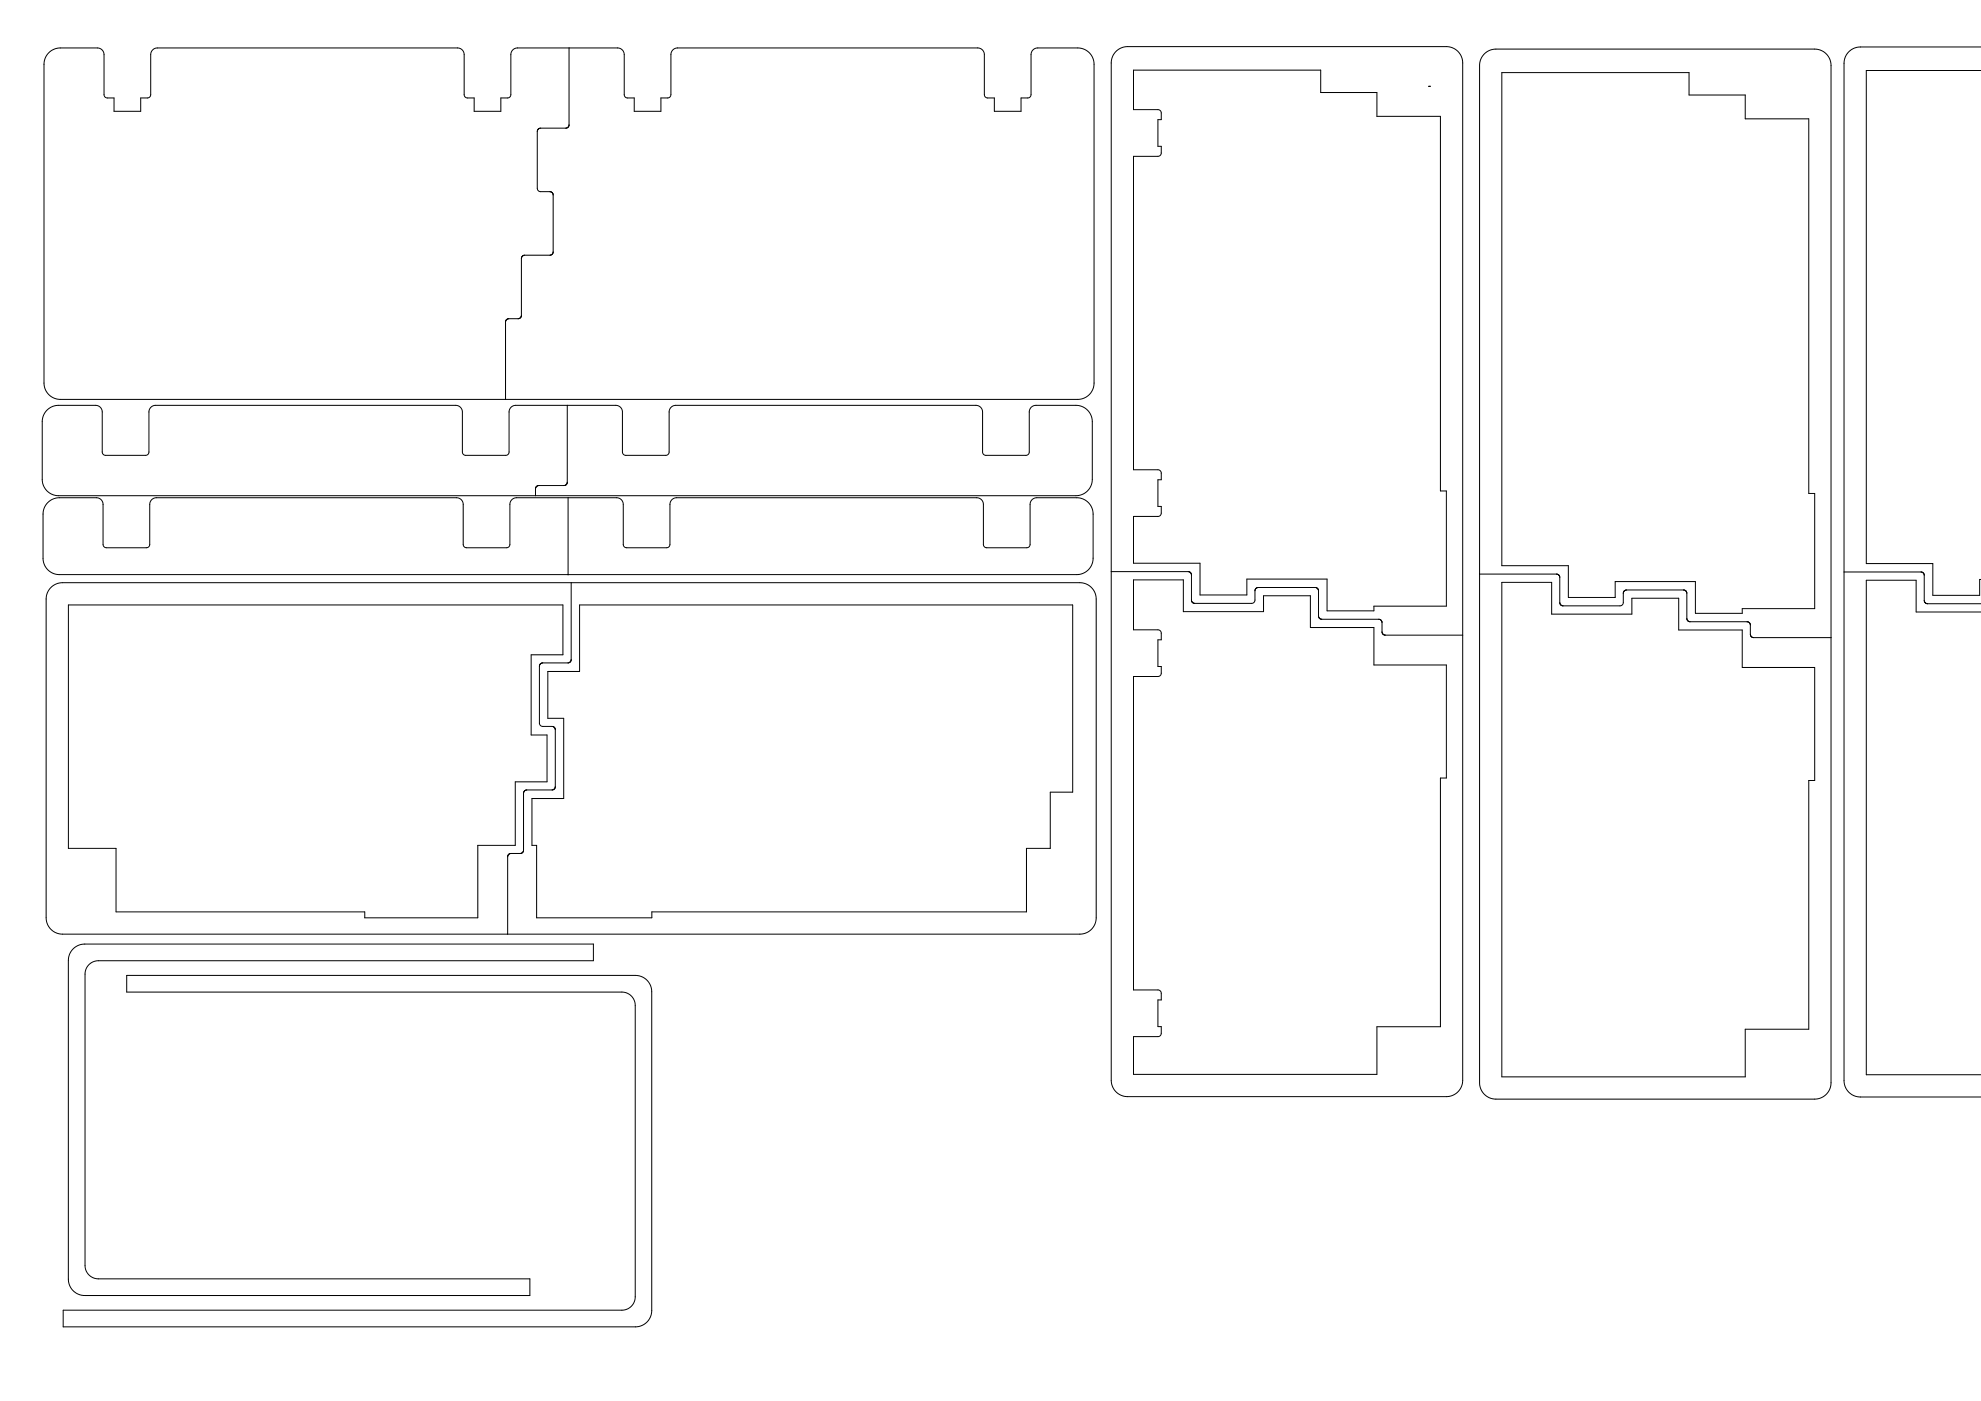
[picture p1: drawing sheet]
<svg xmlns="http://www.w3.org/2000/svg" width="594mm" height="420mm" viewBox="0 0 594 420" stroke-linecap="round" stroke-linejoin="round" font-family="sans-serif">
<g fill="none" stroke="#000" stroke-width=".3">
<path d="M14.6 15.8a4.9 4.9 0 0 1 3.5-1.4h11.1a2 2 0 0 1 2 2v12a1 1 0 0 0 1 1h2v4h8v-4h2a1 1 0 0 0 1-1v-12a2 2 0 0 1 2-2h90a2 2 0 0 1 2 2v12a1 1 0 0 0 1 1h2v4h8v-4h2a1 1 0 0 0 1-1v-12a2 2 0 0 1 2-2h30a2 2 0 0 1 2 2v12a1 1 0 0 0 1 1h2v4h8v-4h2a1 1 0 0 0 1-1v-12a2 2 0 0 1 2-2h90a2 2 0 0 1 2 2v12a1 1 0 0 0 1 1h2v4h8v-4h2a1 1 0 0 0 1-1v-12a2 2 0 0 1 2-2h12a4.9 4.9 0 0 1 4.9 4.9v95.6a4.9 4.9 0 0 1-4.9 4.9h-305.1a4.9 4.9 0 0 1-4.9-4.9v-95.6a4.9 4.9 0 0 1 1.4-3.5zM170.6 14.4l.1 23-.3 .7M334.7 15.4a4.9 4.9 0 0 1 3.4-1.4h95.6a4.9 4.9 0 0 1 4.9 4.9v305.1a4.9 4.9 0 0 1-4.9 4.9h-95.6a4.9 4.9 0 0 1-4.9-4.9v-305.1a4.9 4.9 0 0 1 1.5-3.5zM445.1 16.2a4.9 4.9 0 0 1 3.5-1.5h95.6a4.9 4.9 0 0 1 4.9 4.9v305.1a4.9 4.9 0 0 1-4.9 4.9h-95.6a4.9 4.9 0 0 1-4.9-4.9v-305.1a4.9 4.9 0 0 1 1.4-3.4zM594.1 14.1h-36.2a4.9 4.9 0 0 0-4.9 4.9v305.1a4.9 4.9 0 0 0 4.9 4.9h36.2M162.1 38.4l-.7 .3-.3 .7v17.1a1 1 0 0 0 1 1l3.2 .1M170.3 38.2l-.6 .2h-7.6M170.4 38.1l-.1 .1M339.9 21h56.2v6.8h16.8v7.1h19.1v112.3h1.7v34.6h-21.7v1.4h-14v-9.5h-24.1v4.7h-14v-9.5h-20v-14h7.3a1 1 0 0 0 1-1v-2h-1v-8h1v-2a1.01 1.01 0 0 0-1-1h-7.3v-94h7.3a1.01 1.01 0 0 0 1-1v-2h-1v-8h1v-2a1 1 0 0 0-1-1h-7.3zM428.4 25.9h.3M428.7 25.9h.1M429 25.9h-.3"/>
<path d="M450.4 21.8h56.1v6.7h16.9v7.1h19v112.4h1.8v34.5h-21.7v1.4h-14.1v-9.5h-24v4.8h-14.1v-9.5h-19.9zM594.1 21.1h-34.4v147.9h19.9v9.5h14.1v-4.7h.4M165.3 57.6h.1M165.3 57.6l.3 .2M165.6 57.8h.1M165.6 57.8l.2 .2M165.8 58v.1M165.8 58.1v17.9M165.7 76.1l-.7 .4h-7.7l-.8 .6-.1 17.5M165.8 76l-.1 .1M151.8 96l-.2 .6v23.2M151.8 95.9v.1"/>
<path d="M151.9 95.8l-.1 .1M152 95.8h-.1M156.4 94.6l-.3 .6-.5 .3-3.1 .1-.5 .2M156.4 94.6h.1M14.1 123a4.9 4.9 0 0 1 3.5-1.4h11.1a2 2 0 0 1 2 2v12a1 1 0 0 0 1 1h12a1 1 0 0 0 1-1v-12a2 2 0 0 1 2-2h90a2 2 0 0 1 2 2v12a1 1 0 0 0 1 1h12a1 1 0 0 0 1-1v-12a2 2 0 0 1 2-2h30a2 2 0 0 1 2 2v12a1 1 0 0 0 1 1h12a1 1 0 0 0 1-1v-12a2 2 0 0 1 2-2h90a2 2 0 0 1 2 2v12a1 1 0 0 0 1 1h12a1 1 0 0 0 1-1v-12a1.99 1.99 0 0 1 2-2h12a4.9 4.9 0 0 1 4.9 4.9v17.3a4.9 4.9 0 0 1-4.9 4.9h-305.1a4.9 4.9 0 0 1-4.9-4.9v-17.3a4.9 4.9 0 0 1 1.4-3.5zM170.1 121.6v23.3l-.4 .5-.5 .2-7.9 .1-.7 .7v2.3M14.3 150.7a4.9 4.9 0 0 1 3.5-1.4h11.1a2 2 0 0 1 2 2v12a1 1 0 0 0 1 1h12a1 1 0 0 0 1-1v-12a2 2 0 0 1 2-2h90a2 2 0 0 1 2 2v12a1 1 0 0 0 1 1h12a1 1 0 0 0 1-1v-12a2 2 0 0 1 2-2h30a2 2 0 0 1 2 2v12a1 1 0 0 0 1 1h12a1 1 0 0 0 1-1v-12a2 2 0 0 1 2-2h90a2 2 0 0 1 2 2v12a1 1 0 0 0 1 1h12a1 1 0 0 0 1-1v-12a2 2 0 0 1 2-2h12a4.9 4.9 0 0 1 4.9 4.9v13.2a4.9 4.9 0 0 1-4.9 4.9h-305.1a4.9 4.9 0 0 1-4.9-4.9v-13.2a4.9 4.9 0 0 1 1.4-3.5zM170.4 149.3v23M15.3 176.2a4.9 4.9 0 0 1 3.4-1.4h305.1a4.9 4.9 0 0 1 4.9 4.9v95.6a4.9 4.9 0 0 1-4.9 4.9h-305.1a4.9 4.9 0 0 1-4.9-4.9v-95.6a4.9 4.9 0 0 1 1.5-3.5zM170.4 172.3v.1M171.3 174.8l-.1 23.3-.3 .5-.5 .2-8 .1M333.2 171.4h23.1l.8 .5"/>
<path d="M339.9 173.9h15v9.5h24v-4.7h14.1v9.5h19v11.2h21.7v33.9h-1.7v74.6h-19.1v14.3h-73v-11.3h7.3a1 1 0 0 0 1-1v-2h-1v-8h1v-2a1 1 0 0 0-1-1h-7.3v-94h7.3a1 1 0 0 0 1-1v-2h-1v-8h1v-2a1 1 0 0 0-1-1h-7.3zM357.1 171.9h.1M357.2 171.9l.1 8.1 .3 .7M376.3 177.2v2.8a1 1 0 0 1-1 1h-17l-.6-.3M376.4 177.1l-.1 .1M376.5 176.7l-.1 .4M376.5 176.6v.1M394.4 176.2h-17.1l-.8 .4M394.4 176.2h.1M394.5 176.2l.7 .3M395.2 176.5v.1M395.2 176.6l.2 .6v7.6l.5 .8 17.6 .1 .5 .2"/>
<path d="M443.7 172.2h23.4l.4 .3 .3 .6 .1 8.1M450.4 174.7h14.9v9.5h24.1v-4.8h14v9.5h19.1v11.3h21.7v33.9h-1.8v74.6h-19v14.3h-73zM487.1 177.2l-.3 .7v2.8a1 1 0 0 1-1 1h-17M487.2 177.1l.6-.2 17.5 .1 .6 .8v7.7l.2 .6M487.2 177.1l-.1 .1M553 171.5h23.1M576.1 171.5h.1M576.1 171.5l.7 .3 .3 .6v7.7l.3 .7M20.5 181.4h148.3v15h-9.5v24h4.7v14.1h-9.5v19h-11.2v21.8h-33.9v-1.8h-74.6v-19.1h-14.3zM162.4 198.9l-.5 .4-.1 .5v17.1a1 1 0 0 0 1 1h3l.5 .3 .2 .5v17.2M162.4 198.9h.1M173.8 181.4h147.9v56.2h-6.7v16.8h-7.2v19.1h-112.3v1.8h-34.6v-21.8h-1.4v-14h9.5v-24.1h-4.7v-14h9.5z"/>
<path d="M357.6 180.7h.1M414 185.9l.1 .1M414.1 186l.1 .1M414.2 186.1h.1M414.2 186.1l.2 .5 .1 3.1 .3 .5 .6 .3M415.4 190.5h.1M415.5 190.5h23.1M467.9 181.2h.1M467.9 181.2l.3 .3M468.2 181.5h.1M468.2 181.5l.5 .2M468.7 181.7h.1"/>
<path d="M506.1 186.1l.1 .1M506.2 186.2l.1 .1M506.3 186.3h.1M506.4 186.3l17.7 .2 .8 .7v3.2l.5 .7M525.4 191.1h.1M525.5 191.1l23.6 .1M577.4 180.8l.1 .1M577.5 180.9l.6 .2h16M594.1 183.5h-19.5v-9.5h-14.9v148.3h34.4M157.2 237.3l-.2 .6v17.1M157.2 237.3h.1M157.3 237.2l-.1 .1"/>
<path d="M157.4 237.1l-.1 .1M166.3 236.5l-.7 .4h-7.6l-.6 .2M166.4 236.4l-.1 .1M166.5 236l-.1 .4M166.5 235.9v.1M156.8 255.5l-.7 .5h-3.1l-.5 .3-.2 .5-.1 23.4M156.9 255.5h-.1M157 255l-.1 .5M157 255h.1M21.9 284.6a4.9 4.9 0 0 1 3.5-1.5h152.6v5h-148.5a4 4 0 0 0-4 4v87.4a4 4 0 0 0 4 4h129.4v5h-133.5a4.9 4.9 0 0 1-4.9-4.9v-95.6a4.9 4.9 0 0 1 1.4-3.4zM38 292.5h152.5a4.9 4.9 0 0 1 4.9 4.9v95.6a4.9 4.9 0 0 1-4.9 4.9h-171.6v-5h167.6a4 4 0 0 0 4-4v-87.4a4 4 0 0 0-4-4h-148.5z"/>
</g>
</svg>
